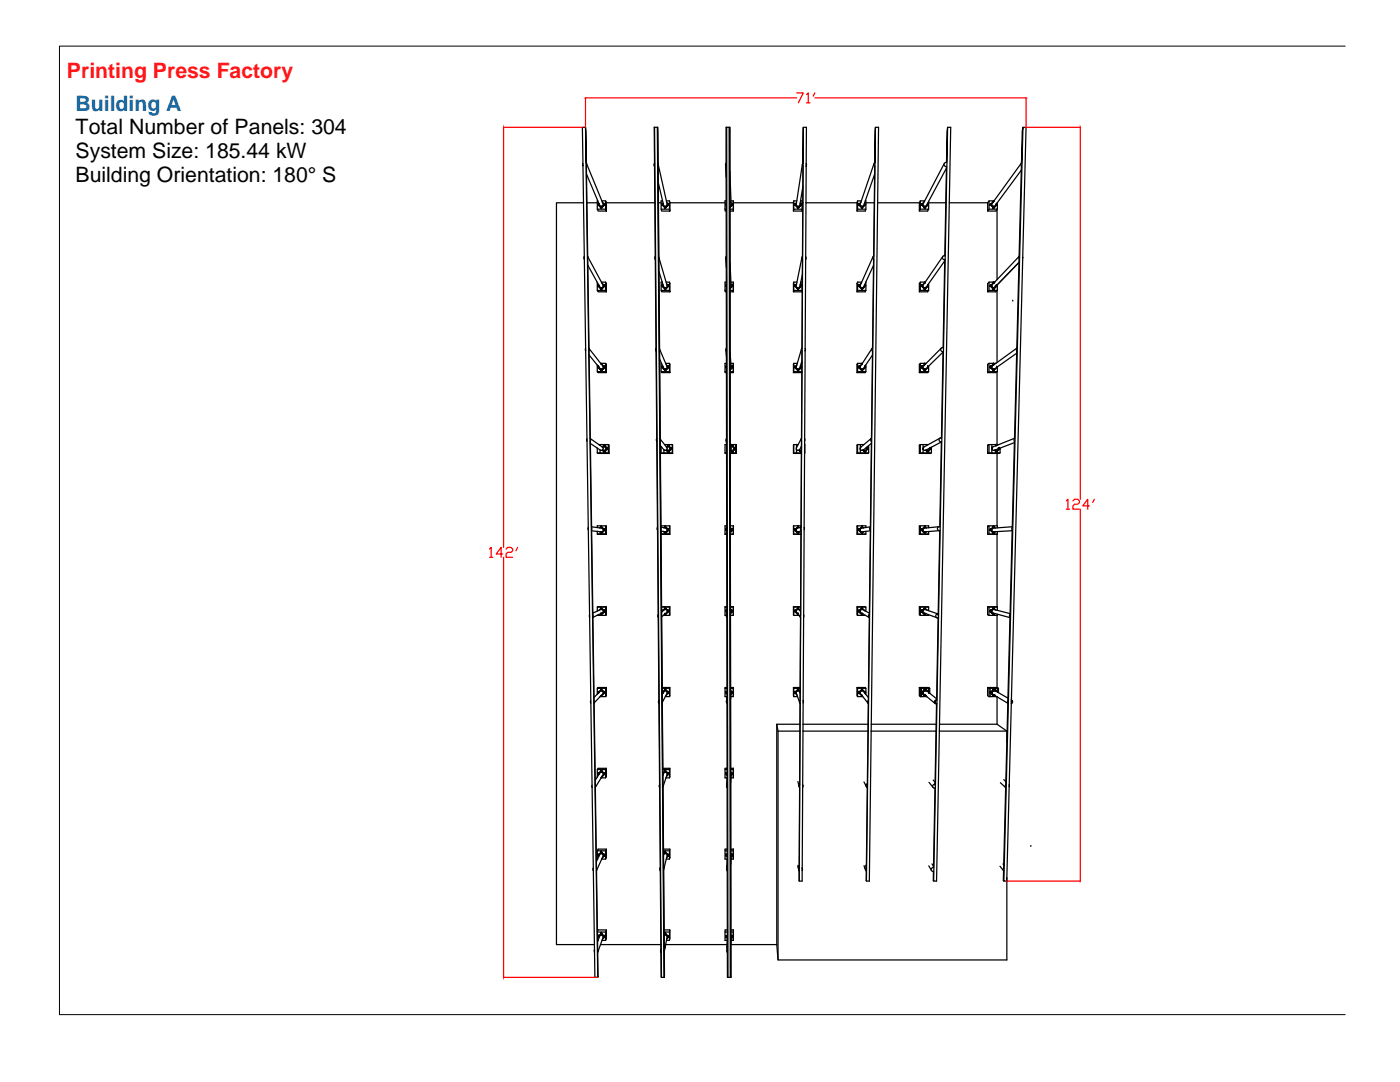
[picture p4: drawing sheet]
<svg xmlns="http://www.w3.org/2000/svg" width="279mm" height="216mm" viewBox="0 0 279 216" stroke-linecap="round" stroke-linejoin="round" font-family="sans-serif">
<defs><g id="words">
<text font-size="4.2" fill="#ff1418" x="13.4" y="15.5">Printing Press Factory</text>
<text font-size="4.2" fill="#006fbd" x="15.1" y="22.1">Building A</text>
<g font-size="4.2">
<text x="15.1" y="26.8">Total Number of Panels: 304</text>
<text x="15.1" y="31.5">System Size: 185.44 kW</text>
<text x="15.1" y="36.2">Building Orientation: 180° S</text>
</g>
</g></defs>
<!-- layer: 0 -->
<g fill="none" stroke="#000" stroke-width=".25">
<path d="M116.3 33v.1M116.3 32.6v.4M116.3 33.1l.3 18.1M116.9 25.4h-.7l.1 7.6M117 33.1l.1 7.4M117 34.7l2.5 5.9M117.1 32.7l-.2-7.3 2.4 169.6h-.6l-.1-5.4M117.1 32.7l-.1 .4M117.1 32.7l3.1 7.6M130.5 32.9l.1 .4M130.6 32.6v.5M130.6 25.4l.1 15.1"/>
<path d="M130.6 25.4h.6M130.6 25.4l1.4 169.6M131.2 25.4l1.3 169.6M131.2 25.4l1.4 169.6M131.2 25.4l.1 7.4M131.3 32.8l1.8 7.6M131.3 32.8l.1 7.7h.5M131.4 36.4l.9 4.2M144.8 32.9l.1 2.4M144.9 32.5l-.1 .3 .1 .3M145 25.4h-.1l.1 47.9M145 25.4l.3 169.6"/>
<path d="M145 25.4h.6M145.5 25.4l.2 169.6M145.6 25.4l.3 169.6M145.6 25.4l.1 16M145.7 34.2l.2 6.3M160.1 32.8l-1.1 7.6M160.2 37.3l-.5 3.2M160.3 25.4h.6v7.2M160.9 33.2v7.3M160.9 32.6v.4M160.9 32.6v.6M161 32.9l-.1 .3"/>
<path d="M174.4 32.7l-2.6 7.7M174.5 34.8l-2 5.8M174.7 25.4h.6l-1.4 119.1M188.4 32.7l-3.9 7.5M188.9 33.6l-3.8 7M189.1 25.4h.6l-2.2 119.1M203.8 34l-4.9 6.7M203.8 32.6l-.4 18.6M203.8 32.6l-5.5 7.5M203.8 32.6l.2-6.5 .2-.7-3.9 150.4h.6v-.7M204.2 25.4h.6l-.7 25.9M116.5 40.5h-5.4v148h7.5"/>
<path d="M116.6 51.6v.1M116.6 51.2v.5M116.6 51.7l.3 18.3M117.1 40.5h2.1M117.1 40.5l.2 10.7M117.3 51.2v.1M117.3 51.7v1.2M117.3 51.3l2.8 5.2M117.3 51.3v.4M117.3 52.9l.2 16.6 2.5 3.1M117.3 52.9l1.9 3.4M119.2 56.3v1.7"/>
<path d="M119.2 56.3l.5 .9a.37 .37 0 0 0 .5 .2 .37 .37 0 0 0 .2-.5l-.3-.4M119.3 40.1h-.1v1.6M119.3 40.8h.1M119.3 57l.1 .1M119.3 57l.7 .7M119.3 40.8l.1 .1M119.3 40.8l.7 .7M119.4 57.1l.6 .6M119.4 40.9l.6 .6M119.4 57.1h.1M119.4 57h-.1M119.4 40.8h-.1"/>
<path d="M119.4 40.8h.1M119.4 40.8v.1M119.4 57h.1M119.4 57v.1M119.5 57h.1M119.5 40.8h.1M119.5 57l-.1 .1M119.5 40.8h-.1M119.5 57h-.2M119.5 56.9l-.1 .1M119.5 40.6l-.1 .2M120 57.7h.1"/>
<path d="M120 41.5h.1M120 57.6h.1M120 41.4h.1M120 41.3h.1M120 41.3v.1M120 57.6v.1M120 41.4v.1M120 56.3h.9M120 41.4l.1 .1M120.1 57.7h.1M120.1 41.5h-.1M120.1 41.5h.1"/>
<path d="M120.1 57.7h-.1M120.1 56.5l.6 .5M120.1 40.1h.8M120.2 40.3l.2 .4a.37 .37 0 0 1-.2 .4 .37 .37 0 0 1-.5-.1l-.2-.4M120.2 40.3l.5 .5M120.6 40.8h.1M120.6 57h.1M120.6 57v.1M120.6 57.1h.1M120.6 40.9h.1M120.6 40.9l-.6 .6M120.6 57.2l-.5 .5"/>
<path d="M120.6 40.8v.1M120.6 57.2h.1M120.6 57.1l-.5 .6M120.6 40.9l-.5 .6M120.7 40.9h.1M120.7 57.1h.1M120.7 57.1l-.1 .1M120.7 40.9h-.1M120.7 40.8v.1M120.7 57v.1M120.7 40.8l-.1 .1M120.7 40.8h-.1"/>
<path d="M120.9 58v-1.7l.1 .3v1.6h-1.6l-.2-.2h1.7l.1 .2M121 40.5v1.6h-1.6l-.2-.4h1.7l.1 .4M121 40.5l-.1-.4v1.6M121 40.5h9.7M130.7 40.5l.1 10.6M130.7 51.6l.1 .2M130.8 51.1v.6M130.8 51.1l.1 18.4M131.5 51.3v.2M131.5 51.4l1.5 5.2M131.5 51.6l.1 18.1M131.5 51.4h.1"/>
<path d="M131.5 54.2l.7 2.1M132.1 40.8l.6 .7M132.1 57l.7 .7M132.1 40.8v.1M132.1 40.8h.1M132.1 57v.1M132.1 57.1l.6 .6M132.1 40.9l.6 .6M132.1 57.1h.1M132.2 40.8h.1M132.2 57.1h-.1M132.2 57h-.1"/>
<path d="M132.2 40.8h-.1M132.2 57h.1M132.2 56.3h-.3v1.7M132.2 57v.1M132.2 56.3l.2 .9a.37 .37 0 0 0 .5 .2 .37 .37 0 0 0 .2-.5l-.1-.3M132.2 40.8v.1M132.2 57.1h.1M132.2 40.8l-.1 .1M132.2 40.1h-.3v1.6M132.3 56.8l-.2 .2M132.3 40.6l-.2 .2M132.7 41.5h.1"/>
<path d="M132.7 57.7h.1M132.7 57.6h.1M132.7 41.4h.1M132.7 41.3v.1M132.7 57.6v.1M132.7 41.3h.1M132.8 41.4h.1M132.8 57.7h-.1M132.8 41.4l-.1 .1M132.8 41.5h.1M132.8 57.6h.1M132.8 57.7h.1"/>
<path d="M132.8 41.4v.1M132.8 57.6v.1M132.8 57.7l.6-.5-.6 .5M132.8 41.5l.6-.6-.6 .6M132.9 56.3h.7M133 40.1h.6M133 56.6l.5 .4M133.1 40.4l.4 .4M133.1 40.4v.4a.37 .37 0 0 1-.3 .4 .37 .37 0 0 1-.4-.3l-.1-.3M133.3 57h.1M133.3 57v.1M133.3 40.8h.1"/>
<path d="M133.3 57.1h.1M133.3 57h.2M133.4 57.1h.1M133.4 40.8h.1M133.4 40.9h.1M133.4 57h.1M133.4 57v.1M133.4 57.2h.1M133.4 40.8v.1M133.4 40.8h-.1M133.4 57.1v.1M133.5 40.8h.1"/>
<path d="M133.5 40.8l-.1 .1M133.5 57l-.1 .1M133.5 40.8h-.2M133.6 58v-1.7l.1 1.9h-1.7l-.1-.2h1.7l.1 .2M133.7 40.5v1.6h-1.7l-.1-.4h1.7l.1 .4M133.7 40.5l-.1-.4v1.6M133.7 40.5h11M144.7 58v.2h.3M144.7 58h.3M144.7 41.7v.4h.2M144.7 41.7h.2M144.8 51.5l.1 1.9"/>
<path d="M144.8 40.8l.1 .1M144.8 57l.2 .2M144.8 40.8h.1M144.8 57l.1 .1M144.9 57.1h.1M144.9 40.9h.1M144.9 40.7v.1M144.9 40.1h-.2v1.6M144.9 40.8h-.1M144.9 57h-.1M144.9 40.8h.1M144.9 57v.1"/>
<path d="M144.9 57h.1M144.9 51.1l-.1 .3 .1 .3M144.9 56.3h-.2v1.7M145 56.9l-.1 .1M145.7 41.7h.7M145.7 41.4l.4-.5-.4 .5M145.7 41.4v.7M145.7 41.4h.1M145.7 42.1v10.4M145.7 52.5v5.5M145.7 52.5l.2 4.2M145.7 41.1h.1"/>
<path d="M145.7 58v.2M145.7 58.2v12.2M145.7 58h.7M145.9 56.3h.5M145.9 40.1h.5M145.9 56.7v.5l-.2 .2M145.9 56.7l.3 .3M145.9 40.5v.4l-.2 .2M145.9 40.5l.3 .3M146.1 40.8h.1M146.1 57h.1M146.1 57v.1"/>
<path d="M146.1 57.1h.1M146.1 40.9h.1M146.1 57.2h.1M146.2 40.8h.1M146.2 57.1l-.1 .1M146.2 40.9h-.1M146.2 57h.1M146.2 57v.1M146.2 40.8h-.1M146.2 57.1l-.5 .5M146.2 40.9h.1M146.2 40.8v.1"/>
<path d="M146.2 57.1h.1M146.2 57l-.1 .1M146.4 40.5v1.6h-.7M146.4 40.5v-.4v2M146.4 58.2v-1.9v1.9h-.7M146.4 40.5h11.9M158.3 40.5v1.6h1.7l.1-.4h-1.7l-.1 .4M158.4 40.1v1.6M158.4 56.3v1.7M158.6 57l.7 .7M158.6 40.8v.1M158.6 40.8h.1"/>
<path d="M158.6 57v.1M158.6 57.1h.1M158.6 57.1l.6 .6M158.6 40.9l.6 .6M158.6 40.9h.1M158.7 57.1h-.1M158.7 57h-.1M158.7 40.8h-.1M158.7 57h.1M158.7 40.8h.1M158.7 40.8v.1M158.7 57v.1"/>
<path d="M158.7 40.8l-.1 .1M158.7 40.9h.1M158.7 57.1h.1M158.7 40.9l.5 .5M159 40.4l-.4 .4M159 40.4l-.1 .4a.37 .37 0 0 0 .3 .4 .37 .37 0 0 0 .4-.3l.1-.4M159 56.6l-.4 .4M159 56.6l-.1 .4a.37 .37 0 0 0 .3 .4 .37 .37 0 0 0 .4-.3l.1-.3M159 40.1h-.6l-.1 .4M159 56.3h-.6l-.1 1.9h1.7l.1-.2h-1.7l-.1 .2M159.2 57.7h.1M159.2 41.5h.1"/>
<path d="M159.2 41.4v.1M159.2 57.6h.1M159.2 41.4h.1M159.2 57.6v.1M159.2 41.3v.1M159.2 41.3h.1M159.3 57.6h.1M159.3 41.4h.1M159.3 41.3h.1M159.3 57.7h-.1M159.3 41.4l-.1 .1M159.3 41.5h.1"/>
<path d="M159.3 41.5h-.1M159.3 57.7h.1M159.3 41.4v.1M159.3 57.6v.1M159.3 41.5l.5-.6-.5 .6M159.7 40.5l.3 .3M159.7 56.8l.3 .2M159.8 40.1h.3v1.6M159.8 56.3h.3v1.7M159.8 57.1h.1M159.8 57l.1 .1M159.8 40.8h.1"/>
<path d="M159.8 57h.1M159.8 57v.1M159.8 57h.2M159.8 40.9h.1M159.9 57.1h.1M159.9 40.8h.1M159.9 40.9h.1M159.9 57h.1M159.9 40.9h-.1M159.9 57v.1M159.9 57.1l-.6 .6M160 57.1h.1"/>
<path d="M160 40.8h.1M160 40.8l-.1 .1M160 57l-.1 .1M160 40.8h-.2M160 57l-.7 .7M160 51.4l-1 5.2M160.1 40.5h.1M160.1 54.8l-.4 2M160.2 51.8l-.1 17.7M160.2 40.5v10.6l-.2 .3 .2 .3M160.2 40.5l.1-7.4-.2-.3 .2-.3v-7.1l-.8 150.4h.6v-2.1M160.8 51.8l-.1 18.2"/>
<path d="M160.8 51.2v.4M160.9 40.5h10.1M160.9 40.5l-.1 11.3M160.9 51.5l-.1 .3M171 40.5v1.6h1.7l.1-.4h-1.6l-.2 .4M171.2 40.1v1.6M171.2 56.3v1.7M171.3 40.8h.1M171.3 57l.1 .1M171.3 40.8h.2M171.3 40.8l.1 .1M171.3 57l.7 .7"/>
<path d="M171.4 40.9h.1M171.4 40.9l.6 .6M171.4 57.1h.1M171.4 57.2h.1M171.4 40.8h-.1M171.4 57h-.1M171.4 57h.1M171.4 40.8h.1M171.4 57v.1M171.4 40.8v.1M171.4 57.2l.6 .5M171.5 57.1h.1"/>
<path d="M171.5 40.8h.1M171.5 40.8l-.1 .1M171.5 57h-.2M171.5 57v.1M171.5 57h.1M171.8 40.4l-.1 .3a.37 .37 0 0 0 .2 .4 .37 .37 0 0 0 .5-.2l.1-.3M171.8 40.4l-.4 .4M171.9 56.5l-.2 .4a.37 .37 0 0 0 .2 .5 .37 .37 0 0 0 .5-.2l.1-.4M171.9 56.5l-.5 .5M171.9 40.1h-.7l-.2 .4M171.9 41.5h.1M172 41.5h.1"/>
<path d="M172 57.7h.1M172 57.7h-.1M172 41.5h-.1M172 41.4v.1M172 56.3h-.8l-.2 .3v1.6h1.7l.1-.2h-1.6l-.2 .2M172 41.4h.1M172 57.6h.1M172 41.3h.1M172.1 41.4h-.1M172.1 41.4h.1M172.1 41.4l-.1 .1M172.1 57.6l-.1 .1"/>
<path d="M172.1 41.5h.1M172.1 57.7h.1M172.1 41.5h-.1M172.1 57.7h-.1M172.5 40.6l.2 .2M172.5 56.8l.2 .2M172.6 57h.1M172.6 40.8h.1M172.6 57v.1M172.6 57.1h.1M172.7 40.8h-.1M172.7 57l-.1 .1"/>
<path d="M172.7 40.8h.1M172.7 57h.1M172.7 57.1h.1M172.7 40.9h.1M172.7 40.9l-.6 .6M172.7 57.1l-.7 .6M172.7 57.1l-.6 .6M172.7 40.1h.1v1.6M172.7 40.8v.1M172.7 57v.1M172.8 56.3v1.7M172.8 40.5h1.7"/>
<path d="M174.2 51.3l-2.3 5.2M174.3 53l-1.8 3.8M174.3 51.8l-.2 17.6a.4 .4 0 0 0 0 .7l-.2 17.4M174.5 40.5l-.1 10.6a.4 .4 0 0 0 0 .7M174.5 40.5l.1-7.3a.41 .41 0 0 1 0-.7l.1-7.1-1.8 150.4h.6l.4-31.3M175.2 40.5h8.3M183.5 40.5v1.6h1.6l.2-.4h-1.6l-.2 .4M183.7 40.1v1.6M183.7 56.3v1.7M183.9 40.8h.1M183.9 57.1h.1M183.9 57v.1"/>
<path d="M183.9 40.8v.1M183.9 40.8l.6 .7M183.9 40.9h.1M183.9 57.1v.1M183.9 57.2h.1M183.9 57l.1 .1M183.9 57.1l.6 .6M184 40.9h-.1M184 40.8h-.1M184 40.8v.1M184 40.8h.1M184 57h.1"/>
<path d="M184 57.1h.1M184 57v.1M184 40.9h.1M184 57.1l.5 .6M184 40.9l.5 .6M184 40.8l-.1 .1M184 57h-.1M184 57.1l-.1 .1M184.5 40.2l-.6 .6M184.5 40.2l-.3 .5a.37 .37 0 0 0 .2 .4 .37 .37 0 0 0 .5-.2l.2-.3M184.5 41.5h.1M184.5 57.7h.1"/>
<path d="M184.5 41.4v.1M184.5 56.4l-.6 .6M184.5 56.4h.1M184.5 41.4h.1M184.5 57.6h.1M184.5 56.5h.1M184.5 56.5l-.2 .3a.37 .37 0 0 0 .1 .5 .37 .37 0 0 0 .5 0l.2-.4M184.5 56.4v.1M184.5 41.3v.1M184.5 41.3h.1M184.5 40.1h-.8l-.2 .4M184.6 41.4h.1"/>
<path d="M184.6 57.6h.1M184.6 41.3h.1M184.6 41.4l-.1 .1M184.6 57.7h-.1M184.6 57.7h.1M184.6 41.3v.1M184.6 56.4h-.1M184.6 56.4h.1M184.6 41.4v.1M184.6 57.6v.1M184.6 41.5h.1M184.6 56.3h-.9l-.2 .3v1.6h1.6l.2-.2h-1.6l-.2 .2"/>
<path d="M185.1 40.6l.2 .2M185.1 57l.1 .1M185.1 40.8h.1M185.1 57v.1M185.1 57h.1M185.1 57h.2M185.1 56.9l.2 .1M185.1 40.8l.1 .1M185.1 57.1h.1M185.2 40.8h-.1M185.2 57h-.1M185.2 40.8h.1"/>
<path d="M185.2 57.1h.1M185.2 57h.1M185.2 57v.1M185.2 40.9h.1M185.2 57.1l-.6 .6M185.2 40.9l-.6 .6M185.3 40.8h.1M185.3 57.1h.1M185.3 57l-.1 .1M185.3 40.8h-.2M185.3 40.8l-.7 .7M185.3 57.1h-.1"/>
<path d="M185.3 57v.1M185.3 40.8l-.1 .1M185.3 40.2v1.5M185.3 40.5h3.5M185.3 56.6v1.4M188.2 51.2l-3.6 5.2M188.5 52.1l-3.4 4.8M188.5 51.9l-.3 17.5M188.6 51a.4 .4 0 0 0-.5 .4 .4 .4 0 0 0 .5 .4M188.8 40.5l.1-7.3a.41 .41 0 0 1-.5-.4 .41 .41 0 0 1 .5-.4l.2-7-2.8 150.4h.6l.6-31.3M188.8 40.5l-.2 10.5M189.5 40.5h7.6"/>
<path d="M197.1 40.5v1.6h1.7l.2-.4M197.4 40.1v1.6M197.4 56.3v1.7M197.6 40.8h.1M197.6 57v.1M197.6 40.8l.1 .1M197.6 57l.1 .1M197.6 57.1h.1M197.6 57.1l.1 .1M197.6 40.9h.1M197.6 57.1v.1M197.6 57.2h.1"/>
<path d="M197.7 40.9h.1M197.7 57.1l.5 .6M197.7 57.1h.1M197.7 57.1l.6 .6M197.7 40.9l.6 .6M197.7 57h.1M197.7 40.8h.1M197.7 57v.1M197.7 57h-.1M197.7 40.9l.5 .6M197.7 40.8v.1M197.8 40.8l-.2 .1"/>
<path d="M197.8 57.1h.1M197.8 57h-.2M197.8 40.8h-.1M197.8 57.1h-.1M197.8 40.8h.1M197.8 57v.1M197.8 57h.1M197.8 57l-.1 .1M198.2 41.5h.1M198.2 57.7h.1M198.2 41.4v.1M198.2 57.6v.1"/>
<path d="M198.2 41.4l.1 .1M198.3 57.7h.1M198.3 57.7h-.1M198.3 41.4h.1M198.3 40.2h.1M198.3 57.6h.1M198.3 40.2v.1M198.3 56.5h.1M198.3 40.3l-.3 .3a.37 .37 0 0 0 .1 .5 .37 .37 0 0 0 .5-.1l.3-.3M198.3 41.5h-.1M198.3 41.3h.1M198.3 56.4h.1"/>
<path d="M198.3 40.2l-.7 .6M198.3 56.4v.1M198.3 41.3v.1M198.3 56.4l-.6 .6M198.3 41.4v.1M198.3 57.6v.1M198.3 57.6l-.1 .1M198.3 41.4l-.1 .1M198.3 40.1v.1M198.3 41.4l.1 .1M198.4 57.7h.1M198.4 41.5h-.1"/>
<path d="M198.4 56.4h-.1M198.4 41.5h.1M198.4 56.4h.1M198.4 57.7h-.1M198.4 40.1h-1l-.3 .4M198.4 56.4l-.4 .4a.37 .37 0 0 0 .1 .5 .37 .37 0 0 0 .5 0M198.5 56.3l-.1 .1M198.5 56.3h-1.1l-.3 .3v1.6h1.7l.2-.2M198.6 57.3h.1M198.9 57.1h.1M198.9 57v.1M198.9 40.8h.1"/>
<path d="M198.9 57h.1M198.9 40.7v.1M198.9 57l-.4 .3M198.9 40.8v.1M198.9 40.9h.1M198.9 40.9l-.5 .6M199 41.8v14M199 58v14.3M199 40.8l-.1 .1M199 40.8h.1M199 57l-.6 .7M199 40.8h-.1"/>
<path d="M199 40.8l-.7 .7M199 56.8v1.2h-1.6l-.3 .2M199 40.4v1.3h-1.6l-.3 .4M202.1 59.9v.2M203.4 52.4l-4.5 4.6M203.4 52.4l-4.8 4.9M203.4 52.4l-.5 17.1M203.4 51.8v.6M203.4 51.2v.5M203.4 51.2l-4.9 5.1M203.4 51.1v.1M204.1 51.3l-2.3 88.4"/>
<path d="M204.1 51.3v.2M116.9 69.5v.5M116.9 70l.2 18M117.5 69.5v.5M117.6 70v.8M117.6 70.8l.2 16.7M117.6 70.8l1.6 2.1M119.2 72.9v1.3M119.3 73.3h.1M119.3 73.3l.7 .7M119.4 73.3l.6 .6M119.4 73.3h.1"/>
<path d="M119.4 73.2v.1M119.4 73.2h.1M119.4 73.2l-.1 .1M119.5 73.3h.1M119.5 73.3h-.1M119.9 72.5h1M120 73.9v.1M120 73.9h.1M120 73.8v.1M120 73.8h.1M120 72.6v.1M120 72.7l.3 .3a.37 .37 0 0 1-.1 .6 .37 .37 0 0 1-.5-.1l-.5-.6"/>
<path d="M120 72.6h.1M120 72.7h.1M120 74h.1M120 72.6l.1 .1M120.1 73.9l-.1 .1M120.1 72.7h-.1M120.1 73.9h.1M120.1 72.7l.5 .5M120.6 73.3h.1M120.6 73.2h.1M120.6 73.2v.1M120.6 73.4h.1"/>
<path d="M120.6 73.4l-.5 .5zM120.6 73.2l.1 .1M120.7 73.3h.1M120.7 73.3h-.1M120.9 74.2v-1.7l.1 .2v1.7h-1.6l-.2-.2h1.7l.1 .2M130.9 69.9v.2M130.9 69.5l.2 18M130.9 69.5v.5M131.6 69.6v.3M131.6 69.7l1.4 3.1M131.6 69.9l.2 17.7M131.6 69.7h.1"/>
<path d="M131.6 71.7l.7 1.4M132 72.5l-.1 1.7M132.1 73.3l.7 .7M132.1 73.3h.1M132.1 73.3l.6 .6M132.2 73.2v.1M132.2 73.2l-.1 .1M132.2 73.3h.1M132.2 73.2h.1M132.3 73.1l-.2 .1M132.7 73.9h.1M132.7 73.8h.1"/>
<path d="M132.7 73.8v.1M132.8 73.9h.1M132.8 73.8h.1M132.8 73.9h-.1M132.8 73.8h-.1M132.8 74h.1M132.8 73.8v.1M132.8 73.8v.2M132.8 73.9v.1M132.8 72.5h.8M133 72.8l.5 .5M133 72.8l.1 .3a.37 .37 0 0 1-.2 .5 .37 .37 0 0 1-.5-.2l-.1-.3"/>
<path d="M133.3 73.3h.1M133.3 73.2v.1M133.3 73.2h.1M133.4 73.3h.1M133.4 73.2v.1M133.4 73.2h.1M133.4 73.3l-.6 .6M133.5 73.3h.1M133.5 73.3h-.2M133.5 73.3h-.1M133.6 74.2v-1.7l.1 1.9h-1.7l-.1-.2h1.7l.1 .2M144.7 74.2v.2h.3"/>
<path d="M144.7 74.2h.3M144.8 73.3l.2 .1M144.8 73.3h.1M144.8 73.3h.2M144.9 69.8l.1 1.3M144.9 73.3h.1M144.9 73.2l-.1 .1M144.9 73.2v.1M145 73.3h.1M145 69.5l-.1 .2 .1 .3M145 74.4v14.3M145 73.2h-.1"/>
<path d="M145 73.3v.9M145 74.2v.2M145 72.5h-.3v1.7M145.7 70.4l.2 2.5M145.7 74.2h.7M145.7 73.8v.6h.7v-1.9v1.9M145.7 73.6v.2M145.7 70.4v3.2M145.9 72.5h.5M145.9 72.9v.4l-.2 .3M145.9 72.9l.3 .3M146.1 73.3h.1"/>
<path d="M146.1 73.2v.1M146.1 73.2h.1M146.1 73.2l.1 .1M146.2 73.3h.1M146.2 73.2v.1M146.2 73.3l-.5 .5M146.2 73.3h-.1M158.4 72.5v1.7M158.6 73.3l.7 .7M158.6 73.3h.1M158.6 73.3l.6 .6M158.7 73.2l-.1 .1"/>
<path d="M158.7 73.3h.1M158.7 73.2v.1M159 72.8l-.4 .4M159 72.8l-.1 .3a.37 .37 0 0 0 .2 .5 .37 .37 0 0 0 .5-.2l.1-.4M159.1 72.5h-.7l-.1 1.9 1.7-.1M159.2 73.9h.1M159.2 73.9l.1 .1M159.2 73.8h.1M159.2 73.8v.1M159.3 73.9h.1M159.3 73.8h.1M159.3 73.9h-.1"/>
<path d="M159.3 73.8h-.1M159.3 74h.1M159.3 73.9v.1M159.3 73.8v.1M159.7 73l.3 .3M159.8 73.3h.1M159.8 73.2v.1M159.8 73.2h.1M159.9 73.3h.1M159.9 73.2v.1M159.9 72.5h.1M159.9 73.3l-.6 .6"/>
<path d="M159.9 73.3l-.6 .7M160 69.6l-1 3.2M160 73.3h.1M160 73.3h-.1M160 73.3h-.2M160 74.2h-1.6l-.1 .2M160 72.5v15l-.2 .2 .1 1.4M160 72.1l-.3 .9M160.1 69.5l-.2 .2 .2 .3-.1 2.5M160.7 70l-.1 17.6M160.7 69.5v.5M160.7 69.9v.1"/>
<path d="M171.2 72.5v1.7M171.3 73.3h.1M171.3 73.3h.2M171.3 73.3l.7 .7M171.4 73.2h.1M171.4 73.3h.1M171.4 73.4h.1M171.4 73.4l.6 .5M171.5 73.3h.1M171.5 73.2v.1M171.9 73.9h.1M172 73.9v.1"/>
<path d="M172 73.9h.1M172 73.8v.1M172 72.7l-.3 .4a.37 .37 0 0 0 .1 .5 .37 .37 0 0 0 .5-.1l.3-.4M172 72.7h.1M172 73.8h.1M172 74h.1M172 72.6h.1M172 72.6l-.7 .7M172 72.6v.1M172.1 73.9h-.1M172.1 73.9h.1M172.1 73.9l-.1 .1"/>
<path d="M172.1 72.5h-.9l-.2 .2v1.7h1.7l.1-.2h-1.6l-.2 .2M172.6 73.1l.1 .1M172.6 73.3h.1M172.6 73.2h.1M172.7 73.3h.1M172.7 73.3h-.1M172.7 73.2v.1M172.7 73.3l-.6 .6M172.7 73.3l-.7 .7M172.8 72.8v1.4M174 69.5l-2 3.1M174.1 70.8l-1.5 2.3"/>
<path d="M183.7 72.5v1.7M183.9 73.3l.1 .1M183.9 73.3h.1M183.9 73.4h.1M183.9 73.2v.1M183.9 73.3l.6 .6M184 73.4l.5 .5M184 73.3h.1M184 73.2v.1M184 73.3l-.1 .1M184.5 73.9l.1 .1M184.5 73.9h.1"/>
<path d="M184.5 72.7l-.6 .5M184.5 72.7h.1M184.5 73.8v.1M184.5 73.8h.1M184.6 72.7h.1M184.6 73.9h.1M184.6 73.8h.1M184.6 72.6l-.1 .1M184.6 73.8h-.1M184.6 72.6v.1M184.6 73.8v.2M184.6 72.7h-.1"/>
<path d="M184.6 73.9v.1M184.7 72.7l-.4 .4a.37 .37 0 0 0 0 .4 .37 .37 0 0 0 .5 .1l.4-.4M184.8 72.5h-1.1l-.2 .2v1.7h1.6l.2-.2h-1.6l-.2 .2M185.1 73.3h.1M185.1 73.2v.1M185.2 73.2h-.1M185.2 73.3h.1M185.2 73.2v.1M185.2 73.2h.1M185.2 73.2l.1 .1M185.2 73.3l-.6 .6M185.3 73.3h-.2"/>
<path d="M185.3 73.3h-.1M185.3 73.1v1.1M187.9 69.4l-3.2 3.3M188.2 69.4a.4 .4 0 0 0-.5 .4 .4 .4 0 0 0 .5 .3M188.2 69.4h.1M188.2 70.3l-3 2.9M188.2 70.2l-.3 17.2a.4 .4 0 0 0-.5 .4 .4 .4 0 0 0 .5 .4M197.4 72.5v1.7M197.6 73.3h.1M197.6 73.3h.2M197.6 73.3v.1M197.6 73.4h.1"/>
<path d="M197.7 73.3l.5 .6M197.7 73.2h.1M197.7 73.2v.1M197.7 73.3h.1M197.7 73.3l.6 .7M197.7 73.4h.1M197.7 73.2l.1 .1M197.8 73.3h-.1M198.2 73.9h.1M198.2 73.9l.1 .1M198.2 72.7h.1M198.2 72.7l-.5 .5"/>
<path d="M198.3 72.7l-.7 .6M198.3 73.8v.1M198.3 72.7h.1M198.3 73.9h.1M198.3 73.8h.1M198.3 74h.1M198.3 72.6v.1M198.3 72.6l.1 .1M198.3 72.6l-.1 .1M198.3 73.8v.2M198.3 73.8l-.1 .1M198.4 72.7h-.1"/>
<path d="M198.4 72.7l-.3 .3a.37 .37 0 0 0-.1 .5 .37 .37 0 0 0 .5 .1l.4-.3M198.7 72.5l-.3 .2M198.7 72.5h-1.3l-.3 .2v1.7h1.7l.2-.2M198.9 73.3h.1M199 73.3h.1M199 73.3h-.1M199 74.2v14.5M199 73.3l-.7 .7M199 73.2v1h-1.6l-.3 .2M202.9 70.5l-3.9 2.8M202.9 70.1l-.4 17.4M202.9 69.5l-4.2 3"/>
<path d="M202.9 69.5h.1M202.9 69.5l-.1 .2 .1 .3M117.1 87.5v.5M117.1 88l.3 17.7M117.8 88.5v-1l1.7 1.2M117.8 88.5l.5 33.8M117.8 88.5l1.4 .9M119.2 90.4h.6M119.2 89.4l.7 .5 .4-.2M119.2 90.4l.7 .1M119.2 89.4v1M119.5 88.7l.3 .2"/>
<path d="M119.5 88.7h.3M119.8 90.4h1.6M119.8 88.7h1.6M119.8 88.7v.2M119.8 89.8v.6M119.8 88.9l.5 .4M119.8 90.4l.1 .1M119.9 90.5h1.7M120.2 89.8l.4 .4M120.3 89.3a.37 .37 0 0 1 .5-.1 .37 .37 0 0 1 0 .6 .37 .37 0 0 1-.5 0M120.3 89.3v.4M120.5 88.9l-.3 .3"/>
<path d="M120.5 88.9h.1M120.5 90.1h.1M120.5 89h.1M120.5 88.9v.1M120.5 90.1v.1M120.6 90.1h.1M120.6 88.8v.1M120.6 90.2h.1M120.6 89h.1M120.6 88.9h.1M120.6 90.1v.1M120.6 88.8l-.1 .1"/>
<path d="M120.6 88.9l.6 .6M120.9 89.9v.5l.1 .1M120.9 88.7v.4M121.1 89.5h.1M121.2 89.5h.1M121.2 89.5v.1M121.2 89.5h-.1M121.2 89.6h.1M121.2 89.6l-.6 .6M121.3 89.5h.1M121.3 89.5l-.1 .1M121.4 88.7l.2 .1v1.7l-.2-.1z"/>
<path d="M131.1 87.5v.5M131.1 87.5l.1 17.7M131.8 87.6l1.3 1.7M131.8 87.6v.3M131.9 89.1v1.3M131.9 90.4h.6M131.9 90.4l.7 .1M132.5 89.8v.6M132.5 90.4h1.7M132.5 90.4l.1 .1M132.6 90.5h1.6M132.6 88.7h1v.4"/>
<path d="M132.9 89.8h-.3l-.8-.9 .2 33.2M132.9 89.8l.4 .4M133.1 89.3a.37 .37 0 0 1 .5 0 .37 .37 0 0 1 0 .5 .37 .37 0 0 1-.5 0M133.1 89.3v.4M133.1 89.7l-.2 .1M133.3 90.2h.1M133.3 88.9h.1M133.3 90.1h.1M133.3 89h.1M133.3 88.8v.2M133.3 90.1v.1M133.3 88.8l.1 .1"/>
<path d="M133.3 88.8l-.3 .4M133.4 88.9h-.1M133.4 90.1h.1M133.4 88.9h.1M133.4 90.1v.1M133.4 90.2h.1M133.4 88.9l.6 .6M133.4 90.2l.6-.6zM133.4 90.2h-.1M133.6 89.9l.1 .6M133.6 88.7h.6M133.9 89.5h.1"/>
<path d="M133.9 89.5l.1 .1M134 89.5h-.1M134 89.6h.1M134 89.5h.1M134 89.5v.1M134.2 88.7v1.8zM144.7 90.4l.3 .1M144.7 90.4h.3M144.9 87.8l.1 .7M145 87.5l-.1 .2 .1 .3M145 88.7v1.8M145 88.7h-.3v1.7"/>
<path d="M145 90.5v14.4M145.7 88.1l.1 1.6M145.7 90.4v.1h1.2M145.7 90.4h1.2M145.8 88.7h1.1M145.8 89.7l-.1 .7M145.9 89.2a.37 .37 0 0 1 .5 .1 .37 .37 0 0 1-.1 .5 .37 .37 0 0 1-.5 0M146 90.2l-.3-.3 .4 .3M146 88.9h.1M146 90.2h.1M146 88.9l-.1 .2M146 90.1h.1"/>
<path d="M146 89h.1M146.1 90.1h.1M146.1 88.9h.1M146.1 89h.1M146.1 90.1h-.1M146.1 90.2h.1M146.1 88.8v.2M146.1 88.8l.1 .1M146.1 88.8l-.1 .1M146.1 90.1v.1M146.2 90.2h.1M146.2 88.9l.5 .6"/>
<path d="M146.2 90.2h-.1M146.4 90v.5M146.4 88.7v.4M146.6 89.5h.1M146.7 89.5h.1M146.7 89.5h-.1M146.7 89.5v.1M146.7 89.6l-.3 .4M146.7 89.6h.1M146.7 89.6l-.5 .6 .2-.2M146.8 89.5h.1M146.8 89.5l-.1 .1"/>
<path d="M146.9 88.7v1.8zM158.3 90.5h.6M158.4 88.7l-.1 1.8zM158.4 88.7h.9M158.4 90.4h1.5M159 89.3v.4l.4 .1M159 89.7l-.1 .8h1M159 88.7v.6M159.4 89.8l.4 .4-.4-.4M159.5 89.8l.4 .1M159.6 89.7l-.2 .1M159.8 90.2h.1"/>
<path d="M159.8 90.1h.1M159.8 90.1v.1M159.9 87.6l-.9 1.7M159.9 90.1v.1M159.9 90.2h-.1M159.9 90.2h.1M159.9 89.2h.1M159.9 90.5v14.7l-.1 .2 .1 1.2M159.9 90.1v.3M159.9 90.4v.1M159.9 89.2v.9M159.9 89.1v.1"/>
<path d="M159.9 89.1l-.3 .6M160.6 90.4l-.1 14.9M160.6 90.4h.1M160.6 88.7v1.7M160.6 87.6v.4M160.6 87.6v1.1M171 90.5h.6M171 88.8l.2-.1v1.7l-.2 .1zM171.2 90.4h.5M171.2 88.7h1.2M171.7 89.6v.1M171.7 89.5h.1"/>
<path d="M171.7 89.5v.1M171.7 89.4v.2M171.7 90.4h1.7M171.7 88.7v.7M171.7 89.7v.7M171.7 89.7l.3 .2 .3-.1M171.7 90.4l-.1 .1M172.2 89.8l.3 .3zM172.5 90.2h.1M172.5 90.1h.1M172.6 90.1h.1M172.6 90.1v.1"/>
<path d="M172.6 90.1h-.1M172.6 90.1l.1 .1M172.7 90.2h-.1M172.8 90v.4l-.1 .1M172.9 89.3a.37 .37 0 0 1-.1 .5 .37 .37 0 0 1-.5 0M173 89.2l.3 .3M173.1 89.5h.1M173.2 89.5h.1M173.2 89.5h-.1M173.2 89.5v.1M173.2 89.6l-.5 .6M173.3 89.5l-.1 .1"/>
<path d="M173.4 88.9v1.5l-1.8 .1M173.9 87.5l-2.2 1.9M173.9 87.5a.4 .4 0 0 0 0 .6l-.2 17M173.9 88.5l-1.6 1.3M183.5 88.8l.2-.1v1.7l-.2 .1zM183.5 90.5h.5M183.7 88.7h1.6M183.7 90.4h.5M184.2 89.6h.1M184.2 89.5h.1M184.2 89.6v.1a.4 .4 0 0 0 .7 .1M184.2 90.4h1.7"/>
<path d="M184.2 88.7v.7M184.2 90.4l-.2 .1M185 90.1l-.3-.3 .4 .3M185 90.1h.1M185 90.1l.1 .1M185.1 90.2h.1M185.1 90.1h.1M185.1 90.1v.1M185.2 90.1h.1M185.2 90.1v.1M185.3 90v.4l-.2 .1M185.5 89.4l-.6 .4"/>
<path d="M185.5 89.4a.37 .37 0 0 1-.2 .4 .37 .37 0 0 1-.4 0M185.7 89.4h-.2M185.7 89.4l.1 .1M185.7 89.5h.1M185.7 89.5l.1 .1M185.8 89.6l-.6 .6M185.8 89.5h-.1M185.8 89.5v.1M185.9 89.2v1.2l-1.9 .1M187.6 87.4l-3.2 1.8-.2 .3v.9M187.9 88.2l-.3 16.9h-.2M187.9 88.2l-2.2 1.2"/>
<path d="M187.9 88.2h.1M197.1 90.5h1.7M197.1 88.8l.3-.1v1.7l-.3 .1zM197.4 90.4h.5M197.4 88.7h1.6M197.9 89.6h.1M197.9 89.5h.1M197.9 90.4l-.2 .1M197.9 90.4h1.7M197.9 88.7v1.7M197.9 89.6l.2 .2 .4 .1M198.5 89.8l.3 .3"/>
<path d="M198.5 89.8l.4 .4M198.6 89.8l-.1 .1M198.7 90.1h.1M198.7 90.1l.1 .1M198.7 88.9h.1M198.7 88.9l-.6 .3-.2 .3M198.8 90.1h.1M198.8 88.9h.1M198.8 88.9h-.1M198.8 90.2h.1M198.8 90.1v.1M198.9 90.1h.1"/>
<path d="M198.9 90.1h-.1M198.9 88.8l-.1 .1M198.9 88.8h.1M198.9 88.8v.1M198.9 90.1v.1M198.9 88.9h-.1M198.9 90.2h.1M199 88.7h.3M199 90.5v14.4M199 88.8l-.1 .1M199 88.7v.1M199 90v.4l-.2 .1"/>
<path d="M199.2 89.6h.1M199.2 89.6a.37 .37 0 0 1-.6 .2M199.2 89.6l-.6 .2M199.4 89.5l.1 .1M199.4 89.5h.1M199.5 89.5h-.1M199.5 89.5h.1M199.5 89.5v.1M199.5 89.5l-.3 .1M199.5 89.6l-.6 .6M199.6 89.5l-.1 .1M199.6 89.4v1l-.8 .1"/>
<path d="M202.4 88.3l-2.9 1.2M202.5 87.5l-3.5 1.3M202.5 87.5l-.1 .2 .1 .4-.5 17M117.4 105.3v.4M117.4 105.7l.3 17.4M118.1 105.1l1.6 .2M118.1 105.9l1.1 .1M119.2 106v.6M119.6 106.1l.4 .4M119.7 105.3l.4 .1a.37 .37 0 0 1 .3 .4 .37 .37 0 0 1-.4 .3l-.8-.1M120 105.1h.1M120 105.1l-.3 .2"/>
<path d="M120 106.3v.1M120 105.2h.1M120 106.3h.1M120 106.4h.1M120 105.1v.1M120 106.5h.1M120 106.3v.2M120.1 105.1l-.1 .1M120.1 106.4h.1M120.1 105.1l.5 .6M120.1 106.4l-.1 .1M120.6 105.7v.1"/>
<path d="M120.6 105.8h.1M120.6 105.7h.1M120.6 105.7l.1 .1M120.6 105.8l-.5 .6M120.7 105.8h-.1M120.9 106.6v-1.7h.1v1.7h-1.8h1.8M120.9 104.9h-1.7v.4M131.2 105.2v.5M131.2 105.7l.2 17M131.9 105.2l.6 .1M131.9 106h.5M131.9 106v.6"/>
<path d="M132.4 106l.4 .5M132.5 105.3l.3 .1a.37 .37 0 0 1 .3 .4 .37 .37 0 0 1-.4 .3l-.3-.1M132.7 105.1l-.2 .2M132.7 105.1h.1M132.7 106.3h.1M132.7 105.2h.1M132.7 106.3l.1 .1M132.7 106.3v.1M132.7 106.4h.1M132.8 105.1v.1M132.8 105.2h.1M132.8 106.4h-.1"/>
<path d="M132.8 105.1l-.1 .1M132.8 106.3h-.1M132.8 106.3h.1M132.8 106.4h.1M132.8 106.5h.1M132.8 105.1h-.1M132.8 105.1h.1M132.8 106.3v.1M132.8 106.3v.2M132.8 105.1l.6 .6M132.8 106.4v.1M132.8 105.1l.7 .7"/>
<path d="M133.3 105.7h.1M133.3 105.8h.1M133.3 105.7v.1M133.4 105.7h-.1M133.4 105.7h.1M133.4 105.8h.1M133.4 105.7v.1M133.4 105.8l-.6 .6M133.5 105.8h.1M133.5 105.8h-.1M133.5 105.8h-.2M133.6 104.9h-1.7v.3"/>
<path d="M133.6 106.6v-1.7l.1 1.7h-1.8h1.8M144.7 106.6h.3M144.8 105.8h.1M144.8 105.8h.2M144.9 105.8l.1 .1M144.9 105.7l-.1 .1M144.9 105.7h.1M144.9 105.8h.1M144.9 105.7l.1 .1M145 105.7h-.1M145 105.7h.1M145 105.8h.1"/>
<path d="M145 105.7v.1M145 106.6l.1 14.5M145 105.2l-.1 .2 .1 .3M145 104.9h-.3v1.7M145 105.8v.8M145 104.9v.9M145 106.6h.1M145.8 105.4a.39 .39 0 0 1 0 .6M145.8 106.6h.6M145.8 106v.2M145.8 106.2v.4M145.8 105.3l.4 .4"/>
<path d="M145.8 106.6v14.5M146.1 105.8h.1M146.1 105.7v.1M146.1 105.7l.1 .1M146.1 105.7h.1M146.2 105.7h.1M146.2 105.7v.1M146.2 105.8h.1M146.2 105.8l-.4 .4M146.2 105.8h-.1M146.4 104.9h-.6v1.1M146.4 106.6v-1.7v1.7h-.6"/>
<path d="M158.4 104.9v1.7M158.6 105.8h.1M158.6 105.7h.1M158.6 105.7v.1M158.6 105.8l.6 .6-.6-.6M158.7 105.8h.1M158.7 105.7h.1M158.7 105.7v.1M159.2 105.1l-.6 .6M159.2 105.1l-.6 .7M159.2 106.4l.1 .1M159.2 106.4h.1"/>
<path d="M159.2 105.1h.1M159.2 106.3h.1M159.2 105.2h.1M159.2 106.3v.1M159.3 105.2h.1M159.3 105.1v.1M159.3 106.4h-.1M159.3 105.1l-.1 .1M159.3 106.4h.1M159.3 106.3h.1M159.3 105.1h.1M159.3 106.5h.1"/>
<path d="M159.3 105.1h-.1M159.3 106.3v.1M159.3 106.3v.2M159.3 105.1l.2 .2M159.3 106.4v.1M159.7 106l-.4 .4M159.9 106.6h-1.6M159.9 106.6l-.1 16M159.9 106.6h.1M159.9 105.2l-.8 .2a.37 .37 0 0 0-.2 .4 .37 .37 0 0 0 .4 .3l.6-.1M159.9 104.9h-1.6v1.7h1.6M160.5 105.3v.4"/>
<path d="M160.5 105.3l-.1 17.4M171.2 104.9v1.7M171.3 105.8h.1M171.3 105.8h.2M171.4 105.7h.1M171.4 105.7v.1M171.4 105.8h.1M171.4 105.8l.6 .6-.6-.6M171.4 105.7l.1 .1M171.5 105.8h.1M171.5 105.7h.1M171.5 105.7v.1"/>
<path d="M172 105.1l-.7 .7M172 106.4v.1M172 106.4h.1M172 105.1h.1M172 105.1l-.6 .6M172 106.3v.1M172 106.3h.1M172 105.2h.1M172 105.1v.1M172 106.5h.1M172 105.1l.3 .2M172.1 106.3l-.1 .2"/>
<path d="M172.1 105.2h-.1M172.1 105.1l-.1 .1M172.1 106.4h.1M172.1 105.1h.1M172.1 106.4l-.1 .1M172.3 105.3l-.3 .1a.37 .37 0 0 0-.3 .4 .37 .37 0 0 0 .4 .3h.3M172.4 106.1l-.3 .3M172.8 105.3v-.4h-1.8v1.7h1.8h-1.8M172.8 106v.6M173.7 105.9l-1.3 .2M173.7 105.9l-.2 16.7M173.7 105.1l-1.4 .2"/>
<path d="M173.7 105.1v.1a.51 .51 0 0 0 0 .7M183.7 104.9v1.7M183.9 105.8h.1M183.9 105.7l.1 .1M183.9 105.7h.1M183.9 105.7v.1M183.9 105.8l.6 .6-.6-.6M184 105.8h.1M184 105.7v.1M184 105.7h.1M184.5 105.1l-.6 .7M184.5 105.1l-.6 .6"/>
<path d="M184.5 106.4h.1M184.5 105.1h.1M184.5 106.4l.1 .1M184.5 105.2h.1M184.5 106.3v.1M184.5 106.3h.1M184.6 105.2h.1M184.6 106.4h.1M184.6 106.3h.1M184.6 105.1v.1M184.6 106.4h-.1M184.6 105.1l-.1 .1"/>
<path d="M184.6 105.1h-.1M184.6 105.1h.1M184.6 106.3v.1M184.6 106.3v.2M184.6 105.2h-.1M184.6 105.1l.3 .2M184.6 106.4v.1M184.9 105.3l-.4 .1a.37 .37 0 0 0-.3 .4 .37 .37 0 0 0 .4 .3h.3M184.9 106.1l-.3 .3M185.3 105.3v-.4h-1.8v1.7h1.8h-1.8M185.3 106.1v.5M187.4 105.1a.4 .4 0 0 0-.3 .4 .4 .4 0 0 0 .4 .4"/>
<path d="M187.4 105.1l-2.5 .2M187.5 105.9l-2.6 .2M187.5 105.9l-.3 16.6M187.6 105.9h-.1M197.4 104.9h1.6v.4M197.6 105.8h.1M197.6 105.7h.1M197.6 105.7v.1M197.7 105.7h-.1M197.7 105.8l.6 .7M197.7 105.7h.1M197.7 105.8h.1"/>
<path d="M197.7 105.7v.1M197.8 105.7v.1M197.8 105.7l-.1 .1M198.2 105.2h.1M198.2 106.3v.1M198.2 105.2l-.5 .5 .5-.5M198.2 106.3h.1M198.2 106.3l.1 .1M198.2 105.1h.1M198.2 105.1v.1M198.3 106.4v.1M198.3 105.1l-.1 .1"/>
<path d="M198.3 106.3v.1M198.3 105.2h.1M198.3 106.3h.1M198.3 105.1h.1M198.3 105.2h-.1M198.3 106.4h.1M198.3 105.1v.1M198.3 106.5h.1M198.3 105.1l.3 .3M198.3 105.1h-.1M198.3 106.3v.2M198.4 105.1l-.1 .1"/>
<path d="M198.4 105.1h.1M198.6 105.4h-.3a.37 .37 0 0 0-.4 .4 .37 .37 0 0 0 .5 .3h.3M198.7 106.1l-.4 .4M199 106.6v14.5M199 106.6h-1.9v-1.7h.3v1.7M199 106.6h-1.9M199 106.1v.5M202 105.9l-3.3 .2M202 105.9l-.4 16.7M202 105.1l-3.4 .3M202 105.1v.8M117.7 122.7v.4"/>
<path d="M117.7 123.1l.5 34M117.9 139.8v.5M118.3 122.3v.8M118.3 123.2l.3 16.6M118.3 123.1v.1M118.5 139.8l.1 .5M119.2 138.5l.6-.6a.37 .37 0 0 1 .5 .1 .37 .37 0 0 1 0 .4l-.3 .4M119.2 121.1v.8M119.2 122.8h.1M119.2 137.3v1.2M119.2 138.5l-.6 .7M119.2 122.8l-.9 .4"/>
<path d="M119.3 138.2h.1M119.3 138.2l.1 .1M119.4 138.2h-.1M119.4 138.2h.1M119.4 138.3h.1M119.4 138.2v.1M119.5 138.2h-.1M119.5 138.2h.1M119.5 138.2l-.1 .1M119.5 121.8l-1.2 .5M119.5 121.8l.4-.2a.37 .37 0 0 1 .4 .2 .37 .37 0 0 1-.1 .5l-1 .5M119.8 139l-1.2 1.3"/>
<path d="M119.8 122.5l.2 .1M119.9 138.8l.1 .1M120 121.4l-.5 .4M120 138.9h.1M120 122.6v.1M120 137.6h.1M120 121.4h.1M120 137.6l-.6 .6M120 138.8h.1M120 122.6h.1M120 137.7h.1M120 122.5h.1"/>
<path d="M120 122.5v.1M120 137.6v.1M120 138.8h-.1M120 121.4v.1M120 121.5h.1M120 138.8v.1M120 138.8l-.2 .2M120 122.7h.1M120 121.3v.2M120 121.3v.1M120 121.3l.1 .1M120.1 137.6h-.1"/>
<path d="M120.1 121.4h-.1M120.1 138.8v.1M120.1 137.6l-.1 .1M120.1 121.4l-.1 .1M120.1 137.6h.1M120.1 137.6l.5 .6M120.1 122.6h.1M120.1 121.4l.5 .5M120.1 122.6l-.1 .1M120.1 121.4l.6 .6M120.6 122h.1M120.6 138.2v.1"/>
<path d="M120.6 138.2h.1M120.6 138.3h.1M120.6 138.1l.1 .1M120.6 122.1h.1M120.6 121.9h.1M120.6 122.1l-.5 .5M120.6 138.3l-.6 .6M120.6 122.1l-.6 .6M120.6 121.9l.1 .1M120.7 138.2h.1M120.7 122l-.1 .1M120.7 138.2l-.1 .1"/>
<path d="M120.9 137.3h-1.7l.2-.1h1.6v1.6l-.1 .2h-1.1M120.9 121.1h-1.7h1.8v1.6l-1.8 .1M121 137.2l-.1 .1v1.7M121 121.1h-.1v1.7M131.4 122.7v.5M131.4 123.2l.1 16.6M131.5 139.8l-.1 .1M131.5 139.8v.5zM132 121.1h1.6M132 121.1h.1M132 121.1h1.7v1.6l-1.3 .1M132 122.1l.2 16"/>
<path d="M132.1 122h.1M132.1 122l-.1 .1M132.1 121.9v.1M132.2 137.2h1.5l-.1 1.8h-.8M132.2 122h.1M132.2 137.3h1.4M132.2 122h-.1M132.2 138.2v.4M132.2 138.2h.1M132.2 138.1v.1M132.2 138.2v.1M132.2 138.3l.1 .1"/>
<path d="M132.2 138.6v1.6M132.2 138.3h.1M132.2 122l.3-.3a.37 .37 0 0 1 .6 .1 .37 .37 0 0 1-.1 .5l-.6 .5M132.4 122.8l-.4 .3M132.4 138.1l-.2 .5M132.4 138.1h.1M132.5 138l-.1 .1M132.5 138a.37 .37 0 0 1 .5-.1 .37 .37 0 0 1 .1 .5l-.2 .4M132.5 138l-.3 .6M132.7 122.6h.1M132.7 137.6h.1M132.7 122.6l.1 .1"/>
<path d="M132.7 137.6l-.5 .5M132.7 121.4h.1M132.7 121.4l-.6 .5M132.7 137.7h.1M132.7 122.5v.1M132.7 122.5h.1M132.7 121.5h.1M132.8 137.6h.1M132.8 121.4h.1M132.8 137.6h-.1M132.8 122.6h.1M132.8 122.6h-.1"/>
<path d="M132.8 122.5h-.1M132.8 137.7h.1M132.8 122.5v.1M132.8 122.7h.1M132.8 121.3v.1M132.8 137.5v.2M132.8 121.3l-.1 .1M132.8 122.5h.1M132.8 122.5v.2M132.8 121.4h-.1M132.8 137.6l.6 .6M132.8 121.4l.6 .5"/>
<path d="M132.8 137.6l.6 .5M132.8 122.6v.1M132.9 138.8l-.7 1.4M133.3 138.2h.1M133.3 122h.1M133.4 122h.1M133.4 138.2h-.1M133.4 122h-.1M133.4 138.2h.1M133.4 138.1v.1M133.4 138.3h.1M133.4 122v.1"/>
<path d="M133.4 138.1h.1M133.4 121.9h.1M133.4 122.1h.1M133.4 138.3l-.5 .5M133.4 121.9l.1 .1M133.4 121.9v.1M133.4 122.1l-.6 .5M133.5 138.2h.1M133.5 122h.1M133.5 138.2l-.1 .1M133.5 122l-.1 .1M133.7 137.2l-.1 1.8"/>
<path d="M133.7 121.1l-.1 1.7M144.7 121.1v1.7h.3M144.7 137.3v1.7h.4M144.8 138.2h.1M144.8 122h.1M144.9 138.3l.2 .2M144.9 138.2h.1M144.9 138.2v.1M144.9 121.9h.1M144.9 121.9v.2M144.9 138.2l.2-.2-.3 .2M144.9 121.9l.2-.1-.3 .2"/>
<path d="M144.9 122.1l.2 .1M144.9 121.9v.1M144.9 138.3h.1M144.9 122v.1M144.9 122h.1M145 122h-.1M145 122h.1M145 138.2h.1M145 138.3h.1M145 138.2h-.2M145 138.2v.1M145.1 121.1h-.4h.4"/>
<path d="M145.1 123.2v14M145.1 122.6l-.2 .3 .2 .3M145.1 122.4l-.2 .5M145.1 121.1v1.3M145.1 122.4v.2M145.1 122.4l-.1 .4M145.1 122.6v.6M145.1 137.2h-.4v.1h.4M145.1 137.3v1.2M145.1 139l-.1 1M145.1 137.2v.1M145.1 138.5v.5"/>
<path d="M145.1 139v.8M145.1 139.8l-.1 .2 .1 .3M145.1 139.8v.5M145.8 121.7l.1 .3-.1 .7M145.8 121.5h.1M145.8 121.1h.6M145.8 121.5l.4 .5M145.8 122.8v14.4M145.8 121.1v1.7M145.8 122.8h.6M145.8 138l.1 .2-.1 .8M145.8 137.8h.1"/>
<path d="M145.8 137.3h.6M145.8 137.8l.4 .4M145.8 137.2h.6M145.8 139.5v13.8M145.8 137.2v2.3M145.8 139v.5M145.8 139h.6M146.1 138.2h.1M146.1 122h.1M146.1 138.3h.1M146.2 122h.1M146.2 138.2h.1"/>
<path d="M146.2 138.2v.1M146.2 122h-.1M146.2 122v.1M146.2 121.9h.1M146.2 122.1l-.4 .3M146.2 138.2l-.3 .4M146.4 137.2v1.8zM146.4 121.1v1.7zM158.3 137.2l.1 .1h1.3M158.3 121.1h1.5M158.4 121.1v1.7M158.4 137.3v1.7"/>
<path d="M158.6 138.2h.1M158.6 122h.1M158.6 138.2v.1M158.6 121.9h.1M158.6 121.9v.2M158.6 121.9v.1M158.6 138.3l.5 .4M158.6 122.1l.6 .5M158.7 138.3h-.1M158.7 122l-.1 .1M158.7 122h.1M158.7 138.2h.1"/>
<path d="M158.7 138.2v.1M158.7 138.3h.1M158.7 138.2h-.1M159.1 138.7l.5 1.5M159.2 137.6l-.6 .6M159.2 121.4l-.6 .5M159.2 137.6h.1M159.2 122.6l.1 .1M159.2 121.4h.1M159.2 137.7h.1M159.2 122.5v.1M159.2 121.4l.1 .1"/>
<path d="M159.2 122.6h.1M159.2 122.5h.1M159.2 122.5l.1 .1M159.3 122.6h.1M159.3 137.6h.1M159.3 122.6h-.1M159.3 121.4h.1M159.3 121.5h.1M159.3 121.3h.1M159.3 121.3l-.1 .1M159.3 137.5v.1M159.3 121.3v.1"/>
<path d="M159.3 122.6v.1M159.3 137.5l-.1 .1M159.3 137.7h.1M159.3 137.6h-.1M159.3 121.4h-.1M159.3 122.6l.4 .5M159.3 137.6l.4 .3M159.3 121.4l.5 .4M159.7 138.3v1.5M159.7 138.3a.39 .39 0 0 0-.5-.5 .39 .39 0 0 0-.3 .6l.2 .3M159.7 139.8l-.1 .2 .1 .3M159.7 137.9h.1"/>
<path d="M159.7 137.2v.7M159.7 137.9v.4M159.7 137.2h-1.4l.1 1.8h.8M159.7 123.1v14.1M159.8 122.6l-.1 .3v.2M159.8 122.6v.3M159.8 122l-.2-.2a.37 .37 0 0 0-.6-.1 .37 .37 0 0 0 0 .5l.2 .3M159.8 121.1h-1.5v1.6l1.1 .1M160.3 139.8v4.7M160.3 139.9v.4M160.3 139.8v.1M160.4 123.1l-.1 16.7"/>
<path d="M160.4 122.7v.4M171 137.2l.2 .1h1.6M171 121.1h1.8M171.2 121.1v1.7M171.2 137.3v1.7M171.3 138.2h.1M171.3 122h.1M171.3 138.2l.1 .1M171.3 122l.1 .1M171.4 138.2h.1M171.4 138.2h-.1M171.4 121.9l.6-.5-.7 .6"/>
<path d="M171.4 121.9v.1M171.4 138.3l.6 .6M171.4 121.9h.1M171.4 121.9v.2M171.4 122.1h.1M171.4 122.1l.6 .5-.6-.5M171.4 122h.1M171.4 138.3h.1M171.4 122v.1M171.4 138.1h.1M171.4 138.1v.1M171.5 138.2h-.1"/>
<path d="M171.5 122h.1M171.5 138.2h.1M171.5 138.2v.1M171.5 138.2h-.2M172 137.6h.1M172 121.4h.1M172 138.9h.1M172 122.6v.1M172 122.6h.1M172 137.6l-.6 .5zM172 137.7h.1M172 138.8h.1"/>
<path d="M172 122.5v.1M172 121.4v.1M172 122.5h.1M172 121.5h.1M172 122.5v.2M172 121.3h.1M172 122.7h.1M172 137.5l.1 .1M172 121.3v.1M172 137.5v.2M172 138.8v.1M172 121.3l.1 .1"/>
<path d="M172 137.5v.1M172 137.6l.1 .1M172.1 137.6h-.1M172.1 121.4h-.1M172.1 138.8h-.1M172.1 138.8v.1M172.1 121.4h.1M172.1 122.6h.1M172.1 138.9l1.1 1.4M172.1 138.9h-.1M172.1 137.6h.1M172.1 137.6l.6 .6"/>
<path d="M172.1 121.4l.5 .5M172.1 122.6l-.1 .1M172.2 122.5l1.3 .7M172.2 122.5l-.1 .1M172.6 138.2h.1M172.6 138.2v.1M172.6 138.3h.1M172.6 121.9l-.4-.3a.37 .37 0 0 0-.5 .2 .37 .37 0 0 0 .1 .5l.4 .2M172.6 121.9l.9 .4M172.6 138.3l-.3-.3a.37 .37 0 0 0-.5-.1 .37 .37 0 0 0-.1 .5l.4 .4M172.6 138.3l.7 .9M172.6 138.2l.1 .1"/>
<path d="M172.7 138.2h-.1M172.7 138.3h.1M172.7 138.2l-.1 .1M172.7 138.2h.1M172.7 138.3h-.1M172.7 138.2v.1M172.8 138.6v-1.3l-.1-.1h-1.7v1.6l.2 .2h1M172.8 122v-.9h-1.8v1.6l1.7 .1M173.3 139.7l-.2 .3 .1 .3M173.5 123.2h.1M173.5 123.2l-.2 16.5M173.5 122.6v.3"/>
<path d="M173.5 122.6a.4 .4 0 0 0 0 .6M183.5 137.2v1.6l.2 .2M183.5 137.2l.2 .1v1.7M183.5 121.1h1.8M183.5 137.2h.2M183.7 137.3h.2M183.7 121.1v1.7M183.7 139h1.3M183.7 137.2h1.6l.3 .1v1M183.7 137.2l.2 .1M183.9 138.2h.1M183.9 122h.1"/>
<path d="M183.9 138.2v.1M183.9 122v.1M183.9 137.3h1.7M183.9 137.3v.9M183.9 138.2v.8M183.9 138.2l.1 .1M183.9 121.9v.1M183.9 121.9l.1 .1M183.9 138.1h.1M183.9 121.9h.1M183.9 138.3h.1M183.9 122.1h.1"/>
<path d="M183.9 122.1l.6 .5-.6-.5M183.9 121.9l.6-.5-.6 .6M184 138.1h.1M184 122h.1M184 138.3h-.1M184 138.2h.1M184 138.2v.1M184 138.1l-.1 .1M184 138.3h.1M184 138.2h-.1M184.1 138.2l.1 .2M184.2 138.2h-.1"/>
<path d="M184.2 138.2h.1M184.2 138.3h.1M184.2 138.2v.1M184.2 138.3v.1M184.2 138.1v.1M184.2 138.4l.3 .3M184.4 137.9l-.2 .2M184.4 137.9h.5l.5 .3M184.5 121.4h.1M184.5 137.6h.1M184.5 137.6l-.5 .5M184.5 122.6h.1"/>
<path d="M184.5 137.6h.2M184.5 138.9h.1M184.5 122.6l.1 .1M184.5 138.8h.1M184.5 137.7h.1M184.5 121.4v.1M184.5 122.5v.1M184.5 137.6l.1 .1M184.5 137.6v.1M184.5 122.5h.1M184.5 138.8l-.6-.5 .6 .6M184.5 138.7l.3 .2"/>
<path d="M184.5 138.7l.3 .1M184.6 137.6l-.1 .1M184.6 138.8h-.1M184.6 137.6h.1M184.6 122.6h-.1M184.6 138.8h.1M184.6 121.4h.1M184.6 122.5h.1M184.6 121.3l-.1 .1M184.6 121.3v.1M184.6 121.3l.4 .4M184.6 137.6v.1"/>
<path d="M184.6 137.7h.1M184.6 121.4v.1M184.6 122.5v.2M184.6 138.8v.1M184.6 122.6h.1M184.6 137.6h-.1M184.6 138.9h.1M184.7 137.6l-.2 .3M184.7 137.6l.2 .3M184.7 138.8v.1M184.7 138.8l-.1 .1M184.7 137.6h.1"/>
<path d="M184.7 138.8h.1M184.7 138.9h.1M184.7 137.6l.1 .1M184.7 137.7h.1M184.8 137.6h.1M184.8 137.7h.1M184.8 137.6v.1M184.8 138.8h.1M184.8 138.8l.2 .2M184.8 137.6h-.1M184.8 138.9h.1M184.8 122.5l2.2 .8"/>
<path d="M184.8 122.5l-.2 .2M184.9 137.6h-.1M184.9 137.6l.5 .6M185 139l1.6 1.4M185 121.7l2.2 .8M185 121.7l-.3-.1a.37 .37 0 0 0-.5 .2 .37 .37 0 0 0 .2 .5l.4 .2M185.1 137.2l.2 .1v.8M185.3 121.1v.8M185.3 121.1h-1.8v1.6l1.8 .1v-.1M185.4 138.2h.1M185.4 138.2l.1 .1M185.5 138.3l1.4 1.1"/>
<path d="M185.5 138.2v.1M186.9 139.7a.39 .39 0 0 0-.2 .4 .39 .39 0 0 0 .2 .3M186.9 139.7a.39 .39 0 0 0-.4 .4 .39 .39 0 0 0 .4 .4M186.9 139.6v.1M187.2 123.3l-.3 16.3M187.2 123.3h.1M187.2 122.5a.39 .39 0 0 0-.5 .4 .39 .39 0 0 0 .5 .4M187.2 122.5v.4M197.1 137.2l.3 .1v1.7M197.1 121.1h1.9M197.1 137.2h.2M197.1 137.2v1.6l.3 .2"/>
<path d="M197.3 137.2l.3 .1v1.7M197.3 137.2h1.7M197.4 139h1.5M197.4 137.3h1.9M197.4 121.1v1.7M197.6 138.2h.1M197.6 122h.1M197.6 138.2l.1 .1M197.6 122l.1 .1M197.6 121.9v.1M197.6 138.1v.1M197.6 121.9h.1"/>
<path d="M197.6 138.1h.1M197.6 121.9l.2 .1M197.7 121.9h.1M197.7 121.9l-.1 .1M197.7 138.1l.1 .1M197.7 138.2h-.1M197.7 138.2h.1M197.7 121.9v.1M197.7 138.3h.1M197.7 122.1h.1M197.7 138.2v.1M197.7 122h.1"/>
<path d="M197.8 122h.1M197.8 138.2h-.2M197.8 122h-.1M197.8 138.2h.1M197.8 138.2l-.1 .1M197.8 138.2l.2 .2M197.9 138.2h.1M197.9 138.2h-.1M197.9 138.3h.1M197.9 138.2v.1M197.9 138.3l.1 .1M198 138.1l-.1 .1"/>
<path d="M198 138.1l.2-.2h.4l.6 .3M198 138.4l.2 .2M198.2 138.6l.3 .3M198.2 138.6l.3 .1M198.2 121.4h.1M198.2 137.6h.1M198.2 121.4l-.5 .5 .5-.5M198.2 137.6l-.5 .6M198.2 122.6l.1 .1M198.2 137.6l.1 .1M198.2 122.6h.1M198.2 122.6l-.5-.5 .6 .5"/>
<path d="M198.3 122.6v.1M198.3 137.6h.1M198.3 137.7h.1M198.3 122.5v.1M198.3 137.6v.1M198.3 138.8h.1M198.3 121.4h.1M198.3 122.5h.1M198.3 138.8l-.6-.5 .6 .6M198.3 122.6h.1M198.3 121.4v.1M198.3 138.9h.1"/>
<path d="M198.3 121.3h.1M198.3 122.7h.1M198.3 121.3v.1M198.3 121.3l.1 .1M198.3 121.3l-.1 .1M198.3 122.5v.2M198.3 138.8v.1M198.4 138.8v.1M198.4 137.6h-.1M198.4 121.4h-.1M198.4 137.6h.1M198.4 138.9h-.1"/>
<path d="M198.4 121.4l.3 .3M198.4 122.6l-.1 .1M198.4 137.6l-.2 .3M198.4 138.8l.1 .1M198.4 137.6l.2 .3M198.5 138.9h.1M198.5 137.6h.1M198.5 137.6h-.1M198.5 137.7h.1M198.5 137.6v.1M198.5 138.8h.1M198.5 138.7l-.1 .1"/>
<path d="M198.5 137.6l.1 .1M198.5 138.8v.1M198.6 137.7h.1M198.6 138.8h.1M198.6 138.8h-.1M198.6 137.7h-.1M198.6 122.4l3 .8M198.6 122.4l-.2 .2M198.6 138.8v.1M198.6 137.6h.1M198.6 137.6l.6 .6M198.6 138.9h-.1"/>
<path d="M198.6 137.6h-.1M198.6 138.8l.3 .2M198.7 121.7l-.3-.1a.37 .37 0 0 0-.4 .3 .37 .37 0 0 0 .2 .4l.4 .1M198.7 121.7l2.9 .7M198.8 137.2l.2 .1v.7M198.9 139h.1M199 137.2l.3 .1v.9M199 139l2.1 1.3-.2 7.8M199 122.8v14.4M199 139v5.5M199 121.1h-1.9v1.6l.3 .1M199 122.6v.2h-1.6"/>
<path d="M199 121.1v.7M199.2 138.2l2 1.1M201.2 139.3l-.1 .5M201.2 139.8l-.1 .2 .1 .3M201.6 122.6v.3M201.6 122.6l-.1 .3 .1 .3-.4 16.1M201.8 140v.1M201.8 139.7v.7M201.8 139.7h.1M201.9 139.7h-.1a.39 .39 0 0 1 .3 .4 .39 .39 0 0 1-.3 .3M118.2 156.7v.4M118.2 157.1l.2 16.6"/>
<path d="M118.6 140.3l.2 16.8M118.8 157.1l.2 16.1M118.8 157.1h.1M119.2 155l.5-.8a.37 .37 0 0 1 .5 0 .37 .37 0 0 1 .1 .5l-.3 .5M119.2 153.6v1.4M119.2 155l-.4 .7M119.3 154.5h.1M119.4 154.5l.1 .1M119.4 154.4h.1M119.4 154.4v.1M119.4 154.4l-.1 .1M119.4 154.5h.1"/>
<path d="M119.5 154.4h.1M119.5 154.4v.1M120 153.8h.1M120 153.8v.1M120 153.8l-.6 .6M120 153.9h.1M120 155.2l-1.2 1.9M120 155.2h.1M120.1 155.1h.1M120.1 153.8l-.1 .1M120.1 153.8h.1M120.1 153.8l.5 .6"/>
<path d="M120.1 155.1l-.1 .1M120.6 154.4v.1M120.6 154.5h.1M120.6 154.4h.1M120.6 154.4l.1 .1M120.6 154.5l-.5 .6M120.7 154.4h-.1M120.7 154.5h-.1M120.9 153.6h-1.7l.2-.3h1.6v1.7l-.1 .2h-.9M121 153.3l-.1 .3v1.6M131.6 156.6v.2M131.6 156.6h.1"/>
<path d="M131.6 156.6v.5zM132.2 140.1l.1 14.1M132.3 153.3h1.4l-.1 1.9h-.7M132.3 153.6h1.3M132.3 154.7l.1-.4a.37 .37 0 0 1 .5-.2 .37 .37 0 0 1 .2 .5l-.2 .6M132.3 154.7v2.1M132.3 154.2v.5M132.3 154.7h.1M132.3 156.8v.2M132.3 156.6v.3M132.3 156.9l.1 12.5M132.7 153.8h.1"/>
<path d="M132.7 153.8l-.4 .4M132.7 153.9h.1M132.7 153.8l.1 .1M132.8 153.9h.1M132.8 153.8h.1M132.8 153.8h-.1M132.8 153.8v.1M132.8 153.8l-.1 .1M132.8 153.8l.6 .6M132.8 153.8l.7 .7M132.9 155.2l-.6 1.7M133.3 154.5h.1"/>
<path d="M133.3 154.4v.1M133.3 154.4h.1M133.4 154.4h.1M133.4 154.4h-.1M133.4 154.5h.1M133.4 154.4v.1M133.4 154.4l.1 .1M133.5 154.5h.1M133.5 154.5l-.5 .4M133.7 153.3l-.1 1.9M144.7 153.6v1.6h.4M144.8 154.5h.1"/>
<path d="M144.8 154.5h.2M144.9 154.4h.1M144.9 154.4v.1M144.9 154.4l-.1 .1M144.9 154.5l.2 .2M144.9 154.5h.1M145 154.4h-.1M145 154.4h.1M145 154.4v.1M145 154.5h.1M145 156.7v.1M145.1 140.3v13"/>
<path d="M145.1 154.7v.5M145.1 153.3h-.4v.3h.4M145.1 154.2l-.2 .2M145.1 153.6v1.1M145.1 153.3v.3M145.1 155.4l-.1 1.3 .1-.2M145.1 155.2v2l-.1-.3 .1-.3M145.8 153.6h.6M145.8 154l.4 .5M145.8 153.3h.6M145.8 154.2h.1M145.8 153.3v.9"/>
<path d="M145.8 154.2v15.2M145.8 154.2l.1 1M145.9 155.2h.5M145.9 155.2l-.1 .9M146.1 154.4v.1M146.1 154.5h.1M146.1 154.4h.1M146.2 154.5h.1M146.2 154.4h.1M146.2 154.4v.1M146.2 154.5h-.1M146.2 154.5l-.3 .3"/>
<path d="M146.4 153.3v1.9zM155 144.5l.3 1.4M155.3 145.9v45.6h45.6v-16.4M155.3 145.9h4.3M159.2 155.9l.2 .9M159.4 156.8l.1 .1M159.6 157.2l-.1 16-.1 .3 .1 2.3M159.6 156.6l-.1 .3 .1 .3M159.6 156.4l-.2 .4M159.6 145.9v10.9M159.7 140.3h.1M159.7 144.5h-4.7v44"/>
<path d="M159.7 140.3l-.1 5.6M160.2 156.7v.4M160.2 156.6v.5M160.2 156.6v.1M160.2 157.1l-.1 16.1M160.2 156.7v.1M160.3 145.9h12.9M160.3 144.5h12.9M160.3 144.5l-.1 12.1M172.4 156l.5 .9v-.3l.2-.2M172.9 156.9v.1M173.1 157.2h.1"/>
<path d="M173.1 156.4h.1M173.1 157.2l-.2 16M173.1 156.6a.38 .38 0 0 0 0 .6M173.1 156.6v.2M173.1 156.4v.2M173.2 140.3l.1 .1M173.2 145.9l-.1 10.5M173.3 140.4l-.1 5.5M173.3 140.4h.1M173.9 145.9h12.9M173.9 144.5h12.9M185.4 156.1l.8 1"/>
<path d="M186.2 155.6l.4 .5M186.6 156.5a.39 .39 0 0 0-.5 .4 .39 .39 0 0 0 .5 .4l-.3 15.6M186.6 156.5v.3M186.6 156.4v.1M186.6 156.4h-.1M186.6 156.1v.3M186.8 145.9l-.2 10.2M186.9 140.5l-.1 5.4M186.9 140.4v.1M187.5 145.9h13.4M187.5 144.5h11.5M199 144.5l1.9 1.4"/>
<path d="M199.6 156.2l1.1 1M200.3 155.6l.4 .3M200.7 157.2l-.4 15.4M200.7 156.6l-.1 .2 .1 .4M200.7 156.6v.2M200.9 145.9v2.2M200.9 148.1l-.2 8.5M201.4 157l-.5 18.1M201.4 156.6v.4M201.8 140.4l-.4 16.2M118.4 173.3v.4M118.4 173.3v.1"/>
<path d="M118.4 173.3h.1M118.4 173.7l.2 15.9M119 173.3l.1 .3M119 173.7l.2 12.2M119.2 169.8l.1 1.6M119.3 171.4l-.3 .5M119.3 171.4l.4-.8a.37 .37 0 0 1 .5-.3 .37 .37 0 0 1 .2 .5l-.3 .6M119.3 170.7h.1M119.4 170.8l.1 .1M119.4 170.6h.1M119.4 170.6v.2M119.4 170.6l-.1 .1"/>
<path d="M119.4 170.7h.1M119.4 170.7v.1M119.4 170.7h-.1M119.5 170.7h.1M120 170.1h.1M120 170.1l-.6 .5M120 170.1v.1M120 170.2h.1M120 170l.1 .1M120 170h.1M120 170v.2M120 170l-.6 .6"/>
<path d="M120.1 170v.1M120.1 170.1h-.1M120.1 170.1h.1M120.1 170.1l.5 .5M120.1 171.4l-1.1 2.3M120.1 171.4h.8M120.6 170.7h.1M120.6 170.6h.1M120.6 170.7v.1M120.6 170.8l-.4 .4M120.6 170.6v.1M120.7 170.6h.1"/>
<path d="M120.7 170.7l-.1 .1M120.7 170.7h.1M121 169.4l-.1 .4v1.6l.1-.3v-1.7h-1.6l-.2 .4h1.7M131.8 173.3v-.2l-.1 .3M131.8 173.3v.5M131.8 173.8l.1 14.7M132.4 169.4h1.3l-.1 2h-.6M132.4 169.8v.8M132.4 169.8h1.2M132.4 169.4v.4M132.4 170.6v2.2M132.4 170.6a.37 .37 0 0 1 .4-.3 .37 .37 0 0 1 .3 .4l-.1 .4"/>
<path d="M132.4 172.8l.1 .3M132.4 172.8v.7M132.4 173.6l.1 12M132.5 173.1l-.1 .5M132.7 170.1h.1M132.7 170h.1M132.8 170.1h.1M132.8 170l-.4 .4M132.8 170h-.1M132.8 170h.1M132.8 170v.1M132.8 170l-.1 .1"/>
<path d="M132.8 170.1h-.1M132.8 170.1l.6 .5M132.8 170.1l.5 .5M133 171.1l-.5 2M133.3 170.7h.1M133.3 170.6h.1M133.4 170.7h.1M133.4 170.6h.1M133.4 170.7h-.1M133.4 170.7v.1M133.4 170.6l.1 .1M133.5 170.7h.1"/>
<path d="M133.5 170.7l-.5 .4M133.7 169.4l-.1 2M144.7 169.8v1.6l.4 .1-.1 1.5 .1-.2M144.7 169.4h.4v.4h-.4zM144.8 170.7h.1M144.9 170.6h.1M144.9 170.6v.2M144.9 170.8l.2 .2M144.9 170.6v.1M144.9 170.7v.1M144.9 170.7h.1M144.9 170.6l-.1 .1"/>
<path d="M144.9 170.6l.2-.2-.2 .2M145 170.7h-.1M145 170.7h.1M145 170.6h.1M145 170.7h-.2M145 173v.5M145.1 169.8v1.2M145.1 171v2.8l-.1-.2 .1-.4M145.8 169.4h.6M145.8 169.4v.4M145.8 170.5l.1 .9M145.8 169.8h.6"/>
<path d="M145.8 169.8v2.6M145.8 172.4l.1 13.2M145.9 171.4l-.1 1M145.9 171.4h.5M146.1 170.7h.1M146.1 170.6h.1M146.2 170.7h.1M146.2 170.7v.1M146.2 170.6h.1M146.2 170.7h-.1M146.2 170.6l-.4-.3 .4 .4M146.2 170.7l-.3 .3"/>
<path d="M146.4 169.4v2zM159.2 172.7l.1 .4 .2-.3M159.3 173.1l.1 .5M160.1 173.3v.4M160.1 173.2v.1M160.1 173.2l.1 .3M172.6 173.2l.2 .5M172.9 173.8h.1M172.9 173.8v2M172.9 172.7l-.3 .2v.3l-.2-.4M172.9 172.7h.1M172.9 173.2a.38 .38 0 0 0 0 .6"/>
<path d="M185.4 172.8l.5 .9M186 172.4l.3 .7a.38 .38 0 0 0-.5 .4 .38 .38 0 0 0 .5 .4M186.3 173.9v1.9M186.3 173.9h.1M199.6 172.9l.7 .8M200.2 172.4l.1 .2M200.3 173.7v.1M200.3 173.7v2.1M200.3 172.6v1.1M205.7 168.7v.2M118.6 189.6h.1M118.6 189.6v.4"/>
<path d="M119.2 185.9l.1 1.7M119.2 186h1.7M119.3 187.6h.1M119.3 187.6v2.3M119.3 190v5M119.3 186.9h.1M119.3 186.9h.2M119.3 186.9l.2 .3M119.4 187.6l-.1 .3M119.4 186.9h-.1M119.4 186.9h.1M119.4 187h.1"/>
<path d="M119.4 186.9v.1M119.4 186.8v.1M119.4 186.8h.1M119.5 186.9h.1M119.5 186.8l-.1 .1M119.5 186.8h.1M119.8 188.5l-.5 1.5M119.8 188.5h12.1M120 186.3l-.6 .5M120 186.3h.1M120 186.3v.1M120 186.4h.1"/>
<path d="M120 186.2v.1M120 186.2h.1M120 186.2l.6 .6M120.1 186.3h.1M120.1 186.2h.1M120.1 186.3h-.1M120.1 186.3l.5 .6M120.1 187.6h.8M120.2 187.4l-.4 1.1M120.2 187.4l.2-.3a.37 .37 0 0 0-.2-.5 .37 .37 0 0 0-.5 .2l-.3 .8M120.6 186.9h.1M120.6 187h.1"/>
<path d="M120.6 186.9v.1M120.6 186.8v.1M120.6 186.8h.1M120.6 187l-.4 .4M120.7 186.8h.1M120.7 186.9l-.1 .1M120.7 186.9h.1M121 185.6l-.1 .4v1.6l.1-.4v-1.6h-1.6l-.2 .3M131.9 188.5v1.5M131.9 189.5v.5M131.9 189.4l-.1 .3M131.9 190l.1 5"/>
<path d="M132 195h.6M132.5 185.6h1.2l-.1 2h-.6M132.5 185.6l.1 3.2M132.5 186h1.1M132.5 186.6h.1M132.5 186.5h.1M132.5 186.6a.37 .37 0 0 1 .5 0 .37 .37 0 0 1 .1 .4v.3M132.6 188.8v1M132.6 188.8h.1M132.6 189.9v5.1M132.6 188.8l.1 .3M132.6 189.8v.1"/>
<path d="M132.7 186.3h.1M132.7 186.3v.1M132.7 186.3l-.2 .2M132.7 186.4h.1M132.7 189.1l-.1 .7M132.7 186.3l.1 .1M132.7 186.2h.1M132.7 186.2v.1M132.8 186.4h.1M132.8 186.2h-.1M132.8 186.2h.1M132.8 186.3h.1"/>
<path d="M132.8 186.2v.1M132.8 186.2v.2M132.8 186.2l-.1 .1M132.8 186.3l.6 .6M132.8 188.5h12.3M132.8 188.5l-.1 .6M133.1 187.3l-.3 1.2M133.3 186.9h.1M133.3 186.9v.1M133.3 187h.1M133.3 186.8h.1M133.4 186.9h-.1"/>
<path d="M133.4 186.9h.1M133.4 186.8h-.1M133.4 186.8h.1M133.4 187h.1M133.4 187l-.3 .3M133.5 186.9l-.1 .1M133.5 186.9h.1M133.7 185.6l-.1 2M144.7 186v1.6h.4M144.7 185.6h.5v.4h-.5zM144.8 186.9l.1 .1M144.8 186.9h.1"/>
<path d="M144.9 186.9h.1M144.9 187l.3 .2M144.9 186.9h-.1M144.9 186.8l-.1 .1M144.9 186.8h.1M144.9 187h.1M144.9 186.9v.1M145 186.9h-.1M145 186.8h-.1M145 186.8h.1M145 186.9h.1M145 187h.1"/>
<path d="M145.1 189v.7M145.1 188.5v.5M145.2 186.6l-.3 .2M145.2 186.6l-.3 .3M145.2 186v1.2M145.2 188.8l-.1 .2M145.2 188.8h.1M145.2 189.5l-.1 .2 .1 .3M145.2 187.3l-.1 1.2M145.2 187.2v1.6M145.2 188.8v1.2M145.2 190v5h.1"/>
<path d="M145.3 195h.6M145.9 186.6v1.8M145.9 186.7v.6M145.9 186h.5M145.9 186.6l.3 .3M145.9 185.6h.5M145.9 188.5v6.5M145.9 186.6l.2 .2M145.9 185.6v1M145.9 188.4v.1M145.9 188.5h9.1M145.9 187.6h.5"/>
<path d="M145.9 187.3v1.1M146.1 186.9h.1M146.1 186.8l.1 .1M146.1 186.8h.1M146.2 187h.1M146.2 186.9h.1M146.2 186.8h.1M146.2 186.9l-.1 .1M146.2 186.9l-.3 .4M146.4 185.6v2zM155 188.5l.3 3"/>
</g>
<g fill="none" stroke="#f00" stroke-width=".25">
<path d="M159 19.5h-42.1v5.9M159 18.5h1.3l-1 2M161 18.9l.3-.4v2M162.6 18.5l-.3 .7M162.6 19.5h42.2v5.9h10.8M100.5 25.4h15.7M100.5 25.4v83.8M161 20.5h.6M215.6 25.4v74.2M212.8 100l.3-.4v2M214.1 100l.4-.4h.6l.3 .4v.3l-.3 .3h-.6l-.4 .3v.7h1.3M218.4 99.6l-.3 .7"/>
<path d="M97.7 109.6l.3-.4v2M97.7 111.2h.7M100.3 110.5h-1.3l1-1.3v2M100.5 111.2v83.8M101 109.6l.3-.4h.7l.3 .4v.3l-.3 .3h-.7l-.3 .3v.7h1.3M103.3 109.2l-.3 .7M212.8 101.6h.7M215.6 101.6v74.2M217.4 100.9h-1.3l1-1.3v2M200.9 175.8h14.7M100.5 195h18.8"/>
</g>
<path d="M268.5 9.2h-256.6v193.3h256.6" fill="none" stroke="#000" stroke-width=".2"/>
<use href="#words"/>
</svg>
